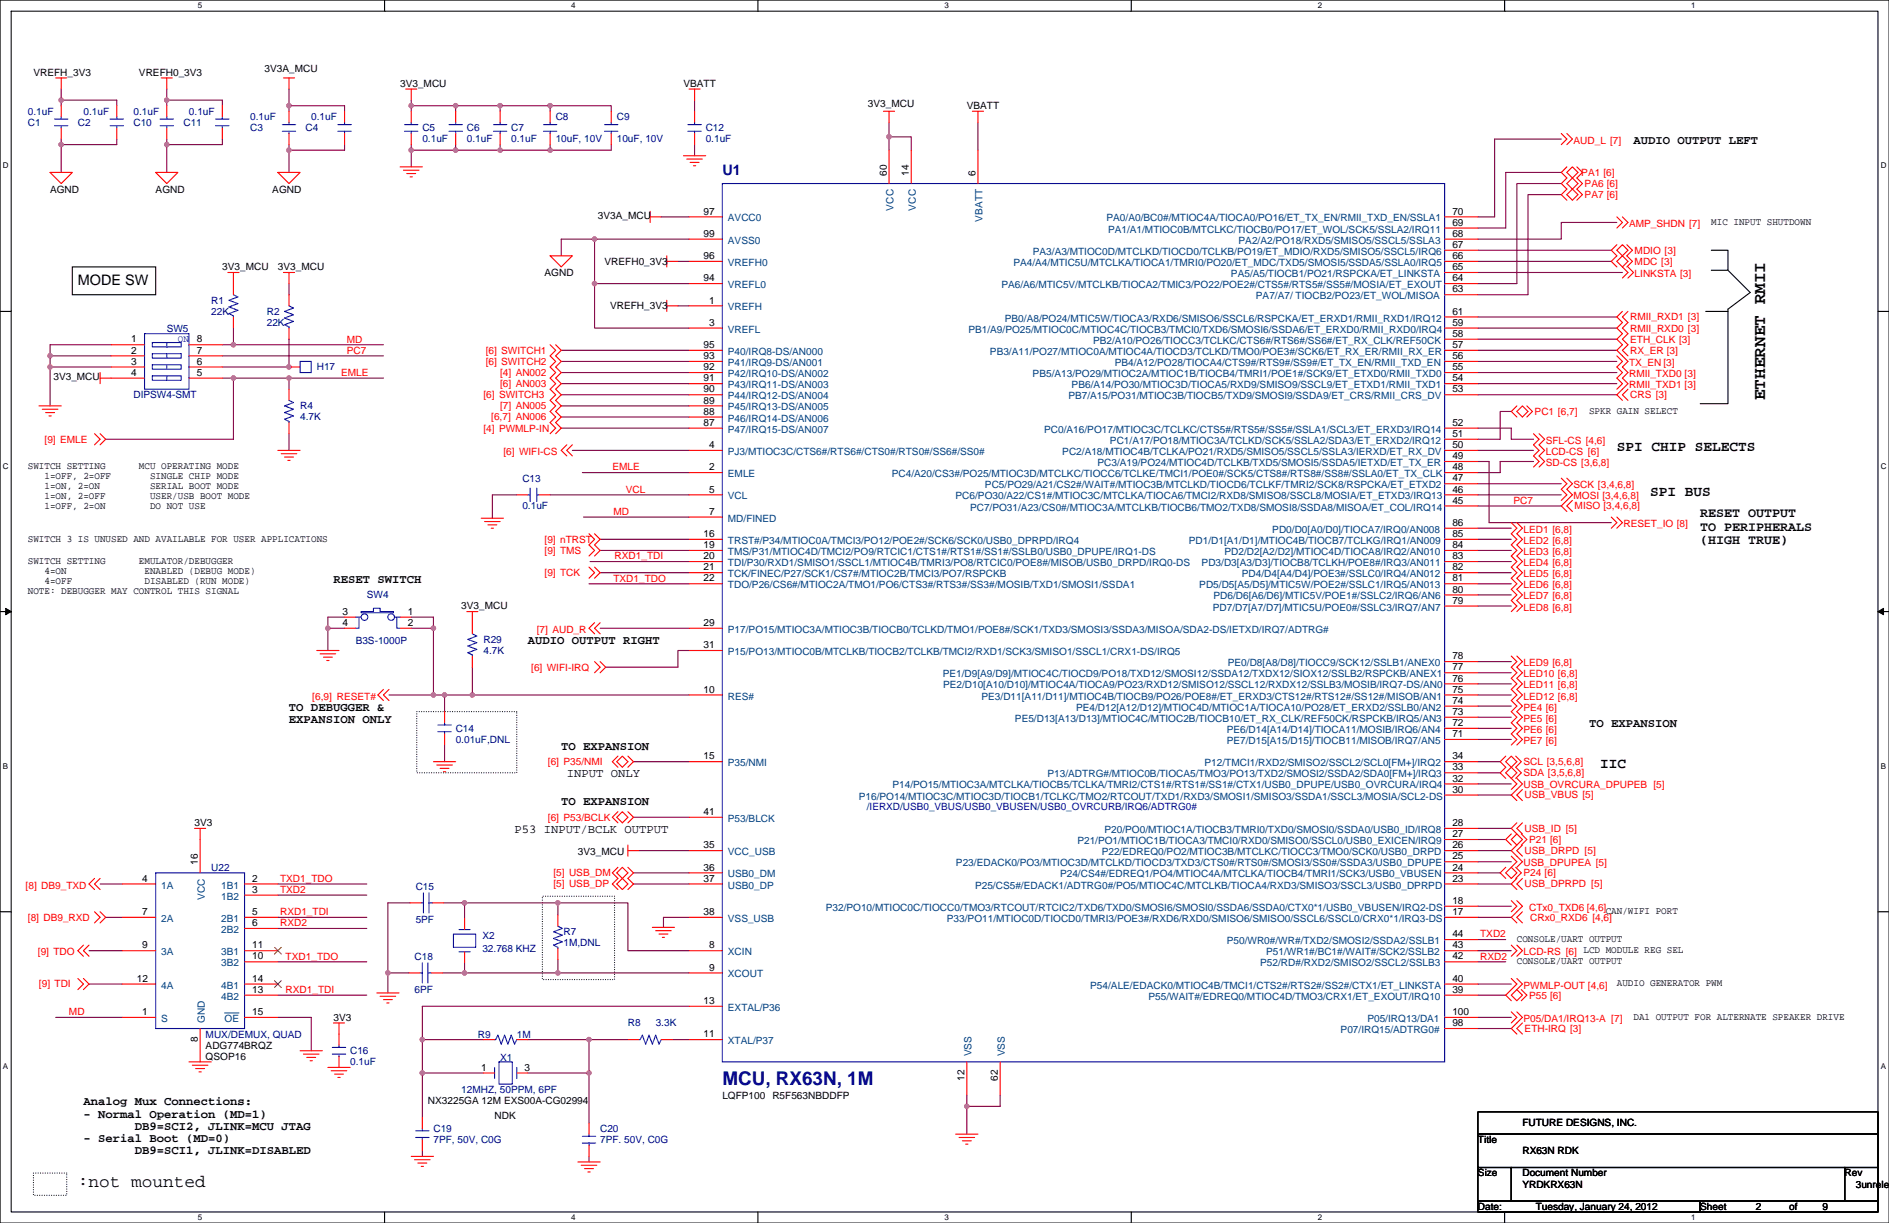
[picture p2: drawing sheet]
<svg xmlns="http://www.w3.org/2000/svg" width="432mm" height="279mm" viewBox="0 0 432 279" stroke-linecap="round" stroke-linejoin="round" font-family="sans-serif">
<defs><g id="words">
<text font-size="4.3" fill="#000080" x="165.1" y="247.9">MCU, RX63N, 1M</text>
<g font-size="4.1">
<text x="403.5" y="91.5" transform="rotate(-90 403.5 91.5)">ETHERNET RMII</text>
<text x="17.8" y="271.3">:not mounted</text>
</g>
<text font-size="3.3" fill="#000080" x="165.1" y="39.9">U1</text>
<g font-size="3.3">
<text x="17.8" y="65.2">MODE SW</text>
<text x="369.6" y="103.1">SPI CHIP SELECTS</text>
<text x="377.2" y="113.3">SPI BUS</text>
<text x="365.8" y="175.5">IIC</text>
</g>
<g font-size="3">
<text x="388.6" y="118.2">RESET OUTPUT</text>
<text x="388.6" y="121.2">TO PERIPHERALS</text>
<text x="388.6" y="124.2">(HIGH TRUE)</text>
</g>
<g font-size="2.8">
<text x="373.4" y="32.8">AUDIO OUTPUT LEFT</text>
<text x="76.2" y="133.2">RESET SWITCH</text>
<text x="120.7" y="147.1">AUDIO OUTPUT RIGHT</text>
<text x="66.1" y="162.4">TO DEBUGGER &amp;</text>
<text x="66.1" y="165.2">EXPANSION ONLY</text>
<text x="363.2" y="166.2">TO EXPANSION</text>
<text x="128.3" y="171.3">TO EXPANSION</text>
<text x="129.6" y="177.5">INPUT ONLY</text>
<text x="128.3" y="184">TO EXPANSION</text>
<text x="117.6" y="190.2">P53 INPUT/BCLK OUTPUT</text>
<text x="19.1" y="252.5">Analog Mux Connections:</text>
<text x="19.1" y="255.3">- Normal Operation (MD=1)</text>
<text x="19.1" y="260.9">- Serial Boot (MD=0)</text>
<text x="30.8" y="258.1">DB9=SCI2, JLINK=MCU JTAG</text>
<text x="30.8" y="263.7">DB9=SCI1, JLINK=DISABLED</text>
</g>
<g font-size="2.3">
<text x="7.6" y="17.3">VREFH_3V3</text>
<text x="31.8" y="17.3">VREFH0_3V3</text>
<text x="60.5" y="16.6">3V3A_MCU</text>
<text x="91.5" y="19.9">3V3_MCU</text>
<text x="156.2" y="19.9">VBATT</text>
<text x="198.4" y="24.4">3V3_MCU</text>
<text x="221" y="24.9">VBATT</text>
<text x="202.7" y="40.2" transform="rotate(-90 202.7 40.2)">60</text>
<text x="207.8" y="40.2" transform="rotate(-90 207.8 40.2)">14</text>
<text x="223" y="40.2" transform="rotate(-90 223 40.2)">6</text>
<text x="11.5" y="44">AGND</text>
<text x="35.6" y="44">AGND</text>
<text x="62.3" y="44">AGND</text>
<text x="136.7" y="50.1">3V3A_MCU</text>
<text x="160.8" y="49">97</text>
<text x="332" y="51.6">69</text>
<text x="332" y="49">70</text>
<text x="391.2" y="51.4">MIC INPUT SHUTDOWN</text>
<text x="160.8" y="59.2">96</text>
<text x="160.8" y="54.1">99</text>
<text x="332" y="56.6">67</text>
<text x="332" y="59.2">66</text>
<text x="332" y="54.1">68</text>
<text x="50.8" y="61.8">3V3_MCU</text>
<text x="63.5" y="61.8">3V3_MCU</text>
<text x="124.5" y="63">AGND</text>
<text x="138.2" y="60.5">VREFH0_3V3</text>
<text x="160.8" y="64.3">94</text>
<text x="332" y="64.3">64</text>
<text x="332" y="61.7">65</text>
<text x="139.5" y="70.7">VREFH_3V3</text>
<text x="162.1" y="69.3">1</text>
<text x="332" y="71.9">61</text>
<text x="332" y="66.8">63</text>
<text x="162.1" y="74.4">3</text>
<text x="332" y="74.4">59</text>
<text x="332" y="77">58</text>
<text x="30" y="78.2">1</text>
<text x="30" y="80.8">2</text>
<text x="30" y="83.3">3</text>
<text x="45" y="78.2">8</text>
<text x="45" y="80.8">7</text>
<text x="45" y="83.3">6</text>
<text x="160.8" y="82">93</text>
<text x="160.8" y="79.5">95</text>
<text x="332" y="79.5">57</text>
<text x="332" y="82">56</text>
<text x="12.2" y="86.9">3V3_MCU</text>
<text x="30" y="85.9">4</text>
<text x="45" y="85.9">5</text>
<text x="160.8" y="89.7">90</text>
<text x="160.8" y="87.1">91</text>
<text x="160.8" y="84.6">92</text>
<text x="332" y="89.7">53</text>
<text x="332" y="84.6">55</text>
<text x="332" y="87.1">54</text>
<text x="160.8" y="94.7">88</text>
<text x="160.8" y="92.2">89</text>
<text x="363.2" y="94.6">SPKR GAIN SELECT</text>
<text x="160.8" y="97.3">87</text>
<text x="332" y="97.3">52</text>
<text x="332" y="99.8">51</text>
<text x="6.4" y="107.3">SWITCH SETTING</text>
<text x="31.8" y="107.3">MCU OPERATING MODE</text>
<text x="162.1" y="107.4">2</text>
<text x="162.1" y="102.4">4</text>
<text x="332" y="107.4">48</text>
<text x="332" y="102.4">50</text>
<text x="332" y="104.9">49</text>
<text x="10.2" y="109.5">1=OFF, 2=OFF</text>
<text x="10.2" y="111.8">1=ON, 2=ON</text>
<text x="34.3" y="109.5">SINGLE CHIP MODE</text>
<text x="34.3" y="111.8">SERIAL BOOT MODE</text>
<text x="162.1" y="112.5">5</text>
<text x="332" y="110">47</text>
<text x="332" y="112.5">46</text>
<text x="10.2" y="114.1">1=ON, 2=OFF</text>
<text x="10.2" y="116.4">1=OFF, 2=ON</text>
<text x="34.3" y="114.1">USER/USB BOOT MODE</text>
<text x="34.3" y="116.4">DO NOT USE</text>
<text x="162.1" y="117.6">7</text>
<text x="332" y="115.1">45</text>
<text x="6.4" y="123.8">SWITCH 3 IS UNUSED AND AVAILABLE FOR USER APPLICATIONS</text>
<text x="160.8" y="122.7">16</text>
<text x="160.8" y="125.2">19</text>
<text x="332" y="125.2">84</text>
<text x="332" y="122.7">85</text>
<text x="332" y="120.1">86</text>
<text x="6.4" y="128.8">SWITCH SETTING</text>
<text x="10.2" y="131.1">4=ON</text>
<text x="31.8" y="128.8">EMULATOR/DEBUGGER</text>
<text x="33" y="131.1">ENABLED (DEBUG MODE)</text>
<text x="160.8" y="127.8">20</text>
<text x="160.8" y="130.3">21</text>
<text x="332" y="127.8">83</text>
<text x="332" y="130.3">82</text>
<text x="6.4" y="135.7">NOTE: DEBUGGER MAY CONTROL THIS SIGNAL</text>
<text x="10.2" y="133.4">4=OFF</text>
<text x="33" y="133.4">DISABLED (RUN MODE)</text>
<text x="160.8" y="132.8">22</text>
<text x="332" y="135.4">80</text>
<text x="332" y="132.8">81</text>
<text x="332" y="137.9">79</text>
<text x="78.3" y="140.5">3</text>
<text x="78.3" y="143">4</text>
<text x="93.2" y="143">2</text>
<text x="93.2" y="140.5">1</text>
<text x="105.4" y="139.2">3V3_MCU</text>
<text x="160.8" y="143">29</text>
<text x="160.8" y="148.1">31</text>
<text x="332" y="155.7">76</text>
<text x="332" y="153.2">77</text>
<text x="332" y="150.6">78</text>
<text x="160.8" y="158.2">10</text>
<text x="332" y="158.2">75</text>
<text x="332" y="160.8">74</text>
<text x="332" y="163.3">73</text>
<text x="332" y="165.9">72</text>
<text x="160.8" y="173.5">15</text>
<text x="332" y="173.5">34</text>
<text x="332" y="168.4">71</text>
<text x="332" y="178.6">32</text>
<text x="332" y="176">33</text>
<text x="332" y="181.1">30</text>
<text x="44.5" y="188.8">3V3</text>
<text x="160.8" y="186.2">41</text>
<text x="332" y="191.3">27</text>
<text x="332" y="188.7">28</text>
<text x="45.2" y="197.6" transform="rotate(-90 45.2 197.6)">16</text>
<text x="132.1" y="195.4">3V3_MCU</text>
<text x="160.8" y="193.8">35</text>
<text x="332" y="196.3">25</text>
<text x="332" y="193.8">26</text>
<text x="32.5" y="201.4">4</text>
<text x="57.7" y="201.4">2</text>
<text x="57.7" y="204">3</text>
<text x="160.8" y="198.9">36</text>
<text x="160.8" y="201.4">37</text>
<text x="332" y="201.4">23</text>
<text x="332" y="198.9">24</text>
<text x="32.5" y="209">7</text>
<text x="57.7" y="209">5</text>
<text x="160.8" y="209">38</text>
<text x="332" y="209">17</text>
<text x="332" y="206.5">18</text>
<text x="367.1" y="208.9">CAN/WIFI PORT</text>
<text x="57.7" y="211.6">6</text>
<text x="332" y="214.1">44</text>
<text x="346.7" y="215.2">CONSOLE/UART OUTPUT</text>
<text x="32.5" y="216.7">9</text>
<text x="57.7" y="216.7">11</text>
<text x="57.7" y="219.2">10</text>
<text x="162.1" y="216.7">8</text>
<text x="162.1" y="221.7">9</text>
<text x="332" y="216.7">43</text>
<text x="332" y="219.2">42</text>
<text x="346.7" y="220.3">CONSOLE/UART OUTPUT</text>
<text x="31.3" y="224.3">12</text>
<text x="57.7" y="224.3">14</text>
<text x="57.7" y="226.8">13</text>
<text x="332" y="226.8">39</text>
<text x="332" y="224.3">40</text>
<text x="369.6" y="225.4">AUDIO GENERATOR PWM</text>
<text x="32.5" y="231.9">1</text>
<text x="57.7" y="231.9">15</text>
<text x="76.2" y="233.2">3V3</text>
<text x="160.8" y="229.4">13</text>
<text x="332" y="231.9">100</text>
<text x="373.4" y="233">DA1 OUTPUT FOR ALTERNATE SPEAKER DRIVE</text>
<text x="45.2" y="238" transform="rotate(-90 45.2 238)">8</text>
<text x="47" y="239.6">ADG774BRQZ</text>
<text x="160.8" y="237">11</text>
<text x="332" y="234.4">98</text>
<text x="47" y="242.1">QSOP16</text>
<text x="110" y="244.6">1</text>
<text x="119.9" y="244.6">3</text>
<text x="165.1" y="251">LQFP100 R5F563NBDDFP</text>
<text x="220.5" y="247" transform="rotate(-90 220.5 247)">12</text>
<text x="228.1" y="247" transform="rotate(-90 228.1 247)">62</text>
<text x="97.8" y="252.3">NX3225GA 12M EXS00A-CG02994</text>
<text x="113.1" y="255.6">NDK</text>
<text x="348" y="257.3">FUTURE DESIGNS, INC.</text>
<text x="337.8" y="261.2">Title</text>
<text x="348" y="263.7">RX63N RDK</text>
<text x="337.8" y="268.8">Size</text>
<text x="348" y="268.8">Document Number</text>
<text x="421.7" y="268.8">Rev</text>
<text x="348" y="271.3">YRDKRX63N</text>
<text x="424.2" y="271.3">3unrele</text>
<text x="337.8" y="276.4">Date:</text>
<text x="351" y="276.4">Tuesday, January 24, 2012</text>
<text x="388.6" y="276.4">Sheet</text>
<text x="401.3" y="276.4">2</text>
<text x="409" y="276.4">of</text>
<text x="416.6" y="276.4">9</text>
</g>
<g font-size="2.3" fill="#000080">
<text x="6.4" y="28.7">C1</text>
<text x="6.4" y="26.2">0.1uF</text>
<text x="17.8" y="28.7">C2</text>
<text x="19.1" y="26.2">0.1uF</text>
<text x="30.5" y="28.7">C10</text>
<text x="30.5" y="26.2">0.1uF</text>
<text x="41.9" y="28.7">C11</text>
<text x="43.2" y="26.2">0.1uF</text>
<text x="57.2" y="27.5">0.1uF</text>
<text x="71.1" y="27.5">0.1uF</text>
<text x="127" y="27.5">C8</text>
<text x="141" y="27.5">C9</text>
<text x="57.2" y="30">C3</text>
<text x="69.9" y="30">C4</text>
<text x="96.5" y="30">C5</text>
<text x="96.5" y="32.6">0.1uF</text>
<text x="106.7" y="30">C6</text>
<text x="106.7" y="32.6">0.1uF</text>
<text x="116.9" y="30">C7</text>
<text x="116.9" y="32.6">0.1uF</text>
<text x="127" y="32.6">10uF, 10V</text>
<text x="141" y="32.6">10uF, 10V</text>
<text x="161.3" y="30">C12</text>
<text x="161.3" y="32.6">0.1uF</text>
<text x="48.3" y="69.4">R1</text>
<text x="48.3" y="71.9">22K</text>
<text x="61" y="71.9">R2</text>
<text x="38.1" y="75.7">SW5</text>
<text x="61" y="74.5">22K</text>
<text x="72.4" y="84.6">H17</text>
<text x="30.5" y="91">DIPSW4-SMT</text>
<text x="68.6" y="93.5">R4</text>
<text x="68.6" y="96.1">4.7K</text>
<text x="119.4" y="110">C13</text>
<text x="119.4" y="116.4">0.1uF</text>
<text x="83.8" y="136.7">SW4</text>
<text x="81.3" y="147.1">B3S-1000P</text>
<text x="110.5" y="146.9">R29</text>
<text x="110.5" y="149.4">4.7K</text>
<text x="104.2" y="167.2">C14</text>
<text x="104.2" y="169.7">0.01uF,DNL</text>
<text x="48.3" y="198.9">U22</text>
<text x="95" y="203.2">C15</text>
<text x="95" y="210.9">5PF</text>
<text x="110.3" y="214.4">X2</text>
<text x="128.8" y="213.7">R7</text>
<text x="94.8" y="219.2">C18</text>
<text x="110.3" y="217.5">32.768 KHZ</text>
<text x="128.8" y="216.2">1M,DNL</text>
<text x="94.8" y="226.9">6PF</text>
<text x="47" y="237">MUX/DEMUX, QUAD</text>
<text x="109.2" y="237">R9</text>
<text x="118.1" y="237">1M</text>
<text x="143.5" y="234.5">R8</text>
<text x="149.9" y="234.5">3.3K</text>
<text x="80" y="240.8">C16</text>
<text x="80" y="243.4">0.1uF</text>
<text x="114.3" y="242.4">X1</text>
<text x="105.4" y="249.7">12MHZ, 50PPM, 6PF</text>
<text x="99.1" y="258.6">C19</text>
<text x="99.1" y="261.2">7PF, 50V, C0G</text>
<text x="137.2" y="258.6">C20</text>
<text x="137.2" y="261.2">7PF. 50V, C0G</text>
</g>
<g font-size="2.3" fill="#f00">
<text x="359.7" y="32.8">AUD_L [7]</text>
<text x="361.5" y="40.2">PA1 [6]</text>
<text x="362.2" y="45.3">PA7 [6]</text>
<text x="362.2" y="42.7">PA6 [6]</text>
<text x="372.4" y="51.9">AMP_SHDN [7]</text>
<text x="373.7" y="58">MDIO [3]</text>
<text x="373.7" y="60.5">MDC [3]</text>
<text x="373.7" y="63.3">LINKSTA [3]</text>
<text x="372.6" y="75.7">RMII_RXD0 [3]</text>
<text x="372.6" y="73.2">RMII_RXD1 [3]</text>
<text x="79.3" y="78.3">MD</text>
<text x="79.3" y="80.8">PC7</text>
<text x="111" y="80.8">[6] SWITCH1</text>
<text x="111" y="83.4">[6] SWITCH2</text>
<text x="372.4" y="83.6">TX_EN [3]</text>
<text x="372.6" y="80.8">RX_ER [3]</text>
<text x="372.6" y="78.3">ETH_CLK [3]</text>
<text x="78" y="85.9">EMLE</text>
<text x="114.3" y="88.4">[6] AN003</text>
<text x="114.3" y="85.9">[4] AN002</text>
<text x="372.4" y="88.7">RMII_TXD1 [3]</text>
<text x="372.4" y="86.1">RMII_TXD0 [3]</text>
<text x="110.5" y="91">[6] SWITCH3</text>
<text x="114.3" y="93.5">[7] AN005</text>
<text x="350.8" y="94.8">PC1 [6,7]</text>
<text x="372.6" y="91">CRS [3]</text>
<text x="10.2" y="101.1">[9] EMLE</text>
<text x="110.5" y="98.6">[4] PWMLP-IN</text>
<text x="112.3" y="96.1">[6,7] AN006</text>
<text x="353.3" y="101.4">SFL-CS [4,6]</text>
<text x="115.1" y="103.9">[6] WIFI-CS</text>
<text x="140" y="107.5">EMLE</text>
<text x="353.3" y="106.5">SD-CS [3,6,8]</text>
<text x="353.3" y="103.9">LCD-CS [6]</text>
<text x="143" y="112.5">VCL</text>
<text x="359.7" y="111.5">SCK [3,4,6,8]</text>
<text x="140.2" y="117.6">MD</text>
<text x="346" y="115.1">PC7</text>
<text x="359.7" y="114.1">MOSI [3,4,6,8]</text>
<text x="359.9" y="116.4">MISO [3,4,6,8]</text>
<text x="124.5" y="124">[9] nTRST</text>
<text x="348.3" y="121.7">LED1 [6,8]</text>
<text x="348.3" y="124.2">LED2 [6,8]</text>
<text x="371.1" y="120.4">RESET_IO [8]</text>
<text x="124.5" y="126.5">[9] TMS</text>
<text x="124.5" y="131.6">[9] TCK</text>
<text x="140.5" y="127.8">RXD1_TDI</text>
<text x="348.3" y="126.8">LED3 [6,8]</text>
<text x="348.3" y="129.3">LED4 [6,8]</text>
<text x="348.3" y="131.9">LED5 [6,8]</text>
<text x="140.2" y="132.9">TXD1_TDO</text>
<text x="348.3" y="134.4">LED6 [6,8]</text>
<text x="348.3" y="136.9">LED7 [6,8]</text>
<text x="348.3" y="139.5">LED8 [6,8]</text>
<text x="122.7" y="144.6">[7] AUD_R</text>
<text x="121.4" y="153.2">[6] WIFI-IRQ</text>
<text x="348.3" y="152.2">LED9 [6,8]</text>
<text x="348.3" y="154.7">LED10 [6,8]</text>
<text x="71.4" y="159.8">[6,9] RESET#</text>
<text x="348.3" y="157.3">LED11 [6,8]</text>
<text x="348.3" y="159.8">LED12 [6,8]</text>
<text x="348.3" y="162.3">PE4 [6]</text>
<text x="348.3" y="164.9">PE5 [6]</text>
<text x="348.3" y="167.4">PE6 [6]</text>
<text x="348.3" y="170">PE7 [6]</text>
<text x="125.2" y="174.8">[6] P35/NMI</text>
<text x="348.3" y="174.8">SCL [3,5,6,8]</text>
<text x="348.3" y="177.3">SDA [3,5,6,8]</text>
<text x="348.3" y="180.1">USB_OVRCURA_DPUPEB [5]</text>
<text x="348.5" y="182.4">USB_VBUS [5]</text>
<text x="125.2" y="187.5">[6] P53/BCLK</text>
<text x="348.5" y="190">USB_ID [5]</text>
<text x="348.3" y="197.9">USB_DPUPEA [5]</text>
<text x="348.5" y="195.1">USB_DRPD [5]</text>
<text x="349.5" y="192.6">P21 [6]</text>
<text x="5.9" y="203">[8] DB9_TXD</text>
<text x="64" y="201.4">TXD1_TDO</text>
<text x="64" y="204">TXD2</text>
<text x="126.5" y="202.7">[5] USB_DP</text>
<text x="126.5" y="200.2">[5] USB_DM</text>
<text x="348.3" y="200.2">P24 [6]</text>
<text x="348.5" y="202.7">USB_DPRPD [5]</text>
<text x="64" y="209.1">RXD1_TDI</text>
<text x="349.5" y="208.1">CTx0_TXD6 [4,6]</text>
<text x="6.4" y="210.4">[8] DB9_RXD</text>
<text x="64" y="211.6">RXD2</text>
<text x="338.3" y="214.1">TXD2</text>
<text x="349.8" y="210.4">CRx0_RXD6 [4,6]</text>
<text x="8.7" y="218.2">[9] TDO</text>
<text x="65.3" y="219.2">TXD1_TDO</text>
<text x="338.3" y="219.2">RXD2</text>
<text x="348.3" y="218.2">LCD-RS [6] LCD MODULE REG SEL</text>
<text x="8.9" y="225.6">[9] TDI</text>
<text x="65.3" y="226.8">RXD1_TDI</text>
<text x="348.3" y="225.8">PWMLP-OUT [4,6]</text>
<text x="15.8" y="231.9">MD</text>
<text x="348.3" y="233.5">P05/DA1/IRQ13-A [7]</text>
<text x="349.5" y="228.1">P55 [6]</text>
<text x="348.5" y="235.8">ETH-IRQ [3]</text>
</g>
<g font-size="2.3" fill="#004080">
<text x="166.4" y="50.6">AVCC0</text>
<text x="204.3" y="48.1" transform="rotate(-90 204.3 48.1)">VCC</text>
<text x="209.4" y="48.1" transform="rotate(-90 209.4 48.1)">VCC</text>
<text x="224.6" y="50.6" transform="rotate(-90 224.6 50.6)">VBATT</text>
<text x="252.9" y="50.6">PA0/A0/BC0#/MTIOC4A/TIOCA0/PO16/ET_TX_EN/RMII_TXD_EN/SSLA1</text>
<text x="253.3" y="53.1">PA1/A1/MTIOC0B/MTCLKC/TIOCB0/PO17/ET_WOL/SCK5/SSLA2/IRQ11</text>
<text x="166.4" y="55.7">AVSS0</text>
<text x="236.1" y="58.2">PA3/A3/MTIOC0D/MTCLKD/TIOCD0/TCLKB/PO19/ET_MDIO/RXD5/SMISO5/SSCL5/IRQ6</text>
<text x="283.1" y="55.7">PA2/A2/PO18/RXD5/SMISO5/SSCL5/SSLA3</text>
<text x="166.4" y="65.8">VREFL0</text>
<text x="166.4" y="60.7">VREFH0</text>
<text x="228.9" y="65.8">PA6/A6/MTIC5V/MTCLKB/TIOCA2/TMIC3/PO22/POE2#/CTS5#/RTS5#/SS5#/MOSIA/ET_EXOUT</text>
<text x="231.6" y="60.7">PA4/A4/MTIC5U/MTCLKA/TIOCA1/TMRI0/PO20/ET_MDC/TXD5/SMOSI5/SSDA5/SSLA0/IRQ5</text>
<text x="281.4" y="63.3">PA5/A5/TIOCB1/PO21/RSPCKA/ET_LINKSTA</text>
<text x="166.4" y="70.9">VREFH</text>
<text x="287.1" y="68.4">PA7/A7/ TIOCB2/PO23/ET_WOL/MISOA</text>
<text x="166.4" y="76">VREFL</text>
<text x="221.4" y="76">PB1/A9/PO25/MTIOC0C/MTIOC4C/TIOCB3/TMCI0/TXD6/SMOSI6/SSDA6/ET_ERXD0/RMII_RXD0/IRQ4</text>
<text x="229.7" y="73.4">PB0/A8/PO24/MTIC5W/TIOCA3/RXD6/SMISO6/SSCL6/RSPCKA/ET_ERXD1/RMII_RXD1/IRQ12</text>
<text x="166.4" y="83.6">P41/IRQ9-DS/AN001</text>
<text x="166.4" y="81.1">P40/IRQ8-DS/AN000</text>
<text x="226.3" y="81.1">PB3/A11/PO27/MTIOC0A/MTIOC4A/TIOCD3/TCLKD/TMO0/POE3#/SCK6/ET_RX_ER/RMII_RX_ER</text>
<text x="249.9" y="78.5">PB2/A10/PO26/TIOCC3/TCLKC/CTS6#/RTS6#/SS6#/ET_RX_CLK/REF50CK</text>
<text x="254.8" y="83.6">PB4/A12/PO28/TIOCA4/CTS9#/RTS9#/SS9#/ET_TX_EN/RMII_TXD_EN</text>
<text x="166.4" y="88.7">P43/IRQ11-DS/AN003</text>
<text x="166.4" y="86.1">P42/IRQ10-DS/AN002</text>
<text x="236.1" y="86.1">PB5/A13/PO29/MTIOC2A/MTIOC1B/TIOCB4/TMRI1/POE1#/SCK9/ET_ETXD0/RMII_TXD0</text>
<text x="245" y="88.7">PB6/A14/PO30/MTIOC3D/TIOCA5/RXD9/SMISO9/SSCL9/ET_ETXD1/RMII_TXD1</text>
<text x="166.4" y="93.8">P45/IRQ13-DS/AN005</text>
<text x="166.4" y="91.2">P44/IRQ12-DS/AN004</text>
<text x="244.2" y="91.2">PB7/A15/PO31/MTIOC3B/TIOCB5/TXD9/SMOSI9/SSDA9/ET_CRS/RMII_CRS_DV</text>
<text x="166.4" y="98.8">P47/IRQ15-DS/AN007</text>
<text x="166.4" y="96.3">P46/IRQ14-DS/AN006</text>
<text x="238.7" y="98.8">PC0/A16/PO17/MTIOC3C/TCLKC/CTS5#/RTS5#/SS5#/SSLA1/SCL3/ET_ERXD3/IRQ14</text>
<text x="253.7" y="101.4">PC1/A17/PO18/MTIOC3A/TCLKD/SCK5/SSLA2/SDA3/ET_ERXD2/IRQ12</text>
<text x="166.4" y="103.9">PJ3/MTIOC3C/CTS6#/RTS6#/CTS0#/RTS0#/SS6#/SS0#</text>
<text x="242.8" y="103.9">PC2/A18/MTIOC4B/TCLKA/PO21/RXD5/SMISO5/SSCL5/SSLA3/IERXD/ET_RX_DV</text>
<text x="250.9" y="106.5">PC3/A19/PO24/MTIOC4D/TCLKB/TXD5/SMOSI5/SSDA5/IETXD/ET_TX_ER</text>
<text x="166.4" y="109">EMLE</text>
<text x="203.9" y="109">PC4/A20/CS3#/PO25/MTIOC3D/MTCLKC/TIOCC6/TCLKE/TMCI1/POE0#/SCK5/CTS8#/RTS8#/SS8#/SSLA0/ET_TX_CLK</text>
<text x="225.1" y="111.5">PC5/PO29/A21/CS2#/WAIT#/MTIOC3B/MTCLKD/TIOCD6/TCLKF/TMRI2/SCK8/RSPCKA/ET_ETXD2</text>
<text x="166.4" y="114.1">VCL</text>
<text x="166.4" y="119.2">MD/FINED</text>
<text x="218.4" y="114.1">PC6/PO30/A22/CS1#/MTIOC3C/MTCLKA/TIOCA6/TMCI2/RXD8/SMISO8/SSCL8/MOSIA/ET_ETXD3/IRQ13</text>
<text x="221.7" y="116.6">PC7/PO31/A23/CS0#/MTIOC3A/MTCLKB/TIOCB6/TMO2/TXD8/SMOSI8/SSDA8/MISOA/ET_COL/IRQ14</text>
<text x="166.4" y="124.2">TRST#/P34/MTIOC0A/TMCI3/PO12/POE2#/SCK6/SCK0/USB0_DPRPD/IRQ4</text>
<text x="271.8" y="124.2">PD1/D1[A1/D1]/MTIOC4B/TIOCB7/TCLKG/IRQ1/AN009</text>
<text x="290.8" y="121.7">PD0/D0[A0/D0]/TIOCA7/IRQ0/AN008</text>
<text x="166.4" y="126.8">TMS/P31/MTIOC4D/TMCI2/PO9/RTCIC1/CTS1#/RTS1#/SS1#/SSLB0/USB0_DPUPE/IRQ1-DS</text>
<text x="166.4" y="129.3">TDI/P30/RXD1/SMISO1/SSCL1/MTIOC4B/TMRI3/PO8/RTCIC0/POE8#/MISOB/USB0_DRPD/IRQ0-DS</text>
<text x="166.4" y="131.9">TCK/FINEC/P27/SCK1/CS7#/MTIOC2B/TMCI3/PO7/RSPCKB</text>
<text x="274.7" y="129.3">PD3/D3[A3/D3]/TIOCB8/TCLKH/POE8#/IRQ3/AN011</text>
<text x="279.9" y="126.8">PD2/D2[A2/D2]/MTIOC4D/TIOCA8/IRQ2/AN010</text>
<text x="283.9" y="131.9">PD4/D4[A4/D4]/POE3#/SSLC0/IRQ4/AN012</text>
<text x="166.4" y="134.4">TDO/P26/CS6#/MTIOC2A/TMO1/PO6/CTS3#/RTS3#/SS3#/MOSIB/TXD1/SMOSI1/SSDA1</text>
<text x="274.2" y="134.4">PD5/D5[A5/D5]/MTIC5W/POE2#/SSLC1/IRQ5/AN013</text>
<text x="277.4" y="136.9">PD6/D6[A6/D6]/MTIC5V/POE1#/SSLC2/IRQ6/AN6</text>
<text x="277.3" y="139.5">PD7/D7[A7/D7]/MTIC5U/POE0#/SSLC3/IRQ7/AN7</text>
<text x="166.4" y="144.6">P17/PO15/MTIOC3A/MTIOC3B/TIOCB0/TCLKD/TMO1/POE8#/SCK1/TXD3/SMOSI3/SSDA3/MISOA/SDA2-DS/IETXD/IRQ7/ADTRG#</text>
<text x="166.4" y="149.6">P15/PO13/MTIOC0B/MTCLKB/TIOCB2/TCLKB/TMCI2/RXD1/SCK3/SMISO1/SSCL1/CRX1-DS/IRQ5</text>
<text x="215.5" y="154.7">PE1/D9[A9/D9]/MTIOC4C/TIOCD9/PO18/TXD12/SMOSI12/SSDA12/TXDX12/SIOX12/SSLB2/RSPCKB/ANEX1</text>
<text x="280.7" y="152.2">PE0/D8[A8/D8]/TIOCC9/SCK12/SSLB1/ANEX0</text>
<text x="166.4" y="159.8">RES#</text>
<text x="215.6" y="157.3">PE2/D10[A10/D10]/MTIOC4A/TIOCA9/PO23/RXD12/SMISO12/SSCL12/RXDX12/SSLB3/MOSIB/IRQ7-DS/AN0</text>
<text x="224.4" y="159.8">PE3/D11[A11/D11]/MTIOC4B/TIOCB9/PO26/POE8#/ET_ERXD3/CTS12#/RTS12#/SS12#/MISOB/AN1</text>
<text x="232" y="164.9">PE5/D13[A13/D13]/MTIOC4C/MTIOC2B/TIOCB10/ET_RX_CLK/REF50CK/RSPCKB/IRQ5/AN3</text>
<text x="246" y="162.3">PE4/D12[A12/D12]/MTIOC4D/MTIOC1A/TIOCA10/PO28/ET_ERXD2/SSLB0/AN2</text>
<text x="280.4" y="167.4">PE6/D14[A14/D14]/TIOCA11/MOSIB/IRQ6/AN4</text>
<text x="280.4" y="170">PE7/D15[A15/D15]/TIOCB11/MISOB/IRQ7/AN5</text>
<text x="166.4" y="175">P35/NMI</text>
<text x="239.5" y="177.6">P13/ADTRG#/MTIOC0B/TIOCA5/TMO3/PO13/TXD2/SMOSI2/SSDA2/SDA0[FM+]/IRQ3</text>
<text x="275.3" y="175">P12/TMCI1/RXD2/SMISO2/SSCL2/SCL0[FM+]/IRQ2</text>
<text x="196.3" y="182.7">P16/PO14/MTIOC3C/MTIOC3D/TIOCB1/TCLKC/TMO2/RTCOUT/TXD1/RXD3/SMOSI1/SMISO3/SSDA1/SSCL3/MOSIA/SCL2-DS</text>
<text x="204" y="180.1">P14/PO15/MTIOC3A/MTCLKA/TIOCB5/TCLKA/TMRI2/CTS1#/RTS1#/SS1#/CTX1/USB0_DPUPE/USB0_OVRCURA/IRQ4</text>
<text x="166.4" y="187.7">P53/BLCK</text>
<text x="252.5" y="190.3">P20/PO0/MTIOC1A/TIOCB3/TMRI0/TXD0/SMOSI0/SSDA0/USB0_ID/IRQ8</text>
<text x="166.4" y="195.4">VCC_USB</text>
<text x="218.5" y="197.9">P23/EDACK0/PO3/MTIOC3D/MTCLKD/TIOCD3/TXD3/CTS0#/RTS0#/SMOSI3/SS0#/SSDA3/USB0_DPUPE</text>
<text x="246.3" y="192.8">P21/PO1/MTIOC1B/TIOCA3/TMCI0/RXD0/SMISO0/SSCL0/USB0_EXICEN/IRQ9</text>
<text x="251.8" y="195.4">P22/EDREQ0/PO2/MTIOC3B/MTCLKC/TIOCC3/TMO0/SCK0/USB0_DRPD</text>
<text x="36.9" y="203">1A</text>
<text x="50.6" y="203">1B1</text>
<text x="166.4" y="200.4">USB0_DM</text>
<text x="166.4" y="203">USB0_DP</text>
<text x="222.9" y="203">P25/CS5#/EDACK1/ADTRG0#/PO5/MTIOC4C/MTCLKB/TIOCA4/RXD3/SMISO3/SSCL3/USB0_DPRPD</text>
<text x="242.3" y="200.4">P24/CS4#/EDREQ1/PO4/MTIOC4A/MTCLKA/TIOCB4/TMRI1/SCK3/USB0_VBUSEN</text>
<text x="46.8" y="205.6" transform="rotate(-90 46.8 205.6)">VCC</text>
<text x="50.6" y="205.5">1B2</text>
<text x="188.8" y="208.1">P32/PO10/MTIOC0C/TIOCC0/TMO3/RTCOUT/RTCIC2/TXD6/TXD0/SMOSI6/SMOSI0/SSDA6/SSDA0/CTX0*1/USB0_VBUSEN/IRQ2-DS</text>
<text x="36.9" y="210.6">2A</text>
<text x="50.6" y="210.6">2B1</text>
<text x="50.6" y="213.1">2B2</text>
<text x="166.4" y="210.6">VSS_USB</text>
<text x="216.5" y="210.6">P33/PO11/MTIOC0D/TIOCD0/TMRI3/POE3#/RXD6/RXD0/SMISO6/SMISO0/SSCL6/SSCL0/CRX0*1/IRQ3-DS</text>
<text x="280.4" y="215.7">P50/WR0#/WR#/TXD2/SMOSI2/SSDA2/SSLB1</text>
<text x="36.9" y="218.2">3A</text>
<text x="50.6" y="218.2">3B1</text>
<text x="50.6" y="220.8">3B2</text>
<text x="166.4" y="218.2">XCIN</text>
<text x="288.1" y="220.8">P52/RD#/RXD2/SMISO2/SSCL2/SSLB3</text>
<text x="289.4" y="218.2">P51/WR1#/BC1#/WAIT#/SCK2/SSLB2</text>
<text x="36.9" y="225.8">4A</text>
<text x="50.6" y="225.8">4B1</text>
<text x="166.4" y="223.3">XCOUT</text>
<text x="249.2" y="225.8">P54/ALE/EDACK0/MTIOC4B/TMCI1/CTS2#/RTS2#/SS2#/CTX1/ET_LINKSTA</text>
<text x="36.9" y="233.5">S</text>
<text x="46.8" y="233.7" transform="rotate(-90 46.8 233.7)">GND</text>
<text x="50.6" y="228.4">4B2</text>
<text x="51.3" y="233.5">OE</text>
<text x="166.4" y="230.9">EXTAL/P36</text>
<text x="262.5" y="228.4">P55/WAIT#/EDREQ0/MTIOC4D/TMO3/CRX1/ET_EXOUT/IRQ10</text>
<text x="312.6" y="233.5">P05/IRQ13/DA1</text>
<text x="166.4" y="238.5">XTAL/P37</text>
<text x="306.5" y="236">P07/IRQ15/ADTRG0#</text>
<text x="222.1" y="241.3" transform="rotate(-90 222.1 241.3)">VSS</text>
<text x="229.7" y="241.3" transform="rotate(-90 229.7 241.3)">VSS</text>
</g>
<text font-size="2.3" fill="#00f" x="40.7" y="78">ON</text>
<text font-size="2.3" fill="#0000a0" x="198.1" y="185">/IERXD/USB0_VBUS/USB0_VBUSEN/USB0_OVRCURB/IRQ6/ADTRG0#</text>
<g font-size="1.8">
<text x="45.2" y="1.9">5</text>
<text x="130.6" y="1.9">4</text>
<text x="215.9" y="1.9">3</text>
<text x="301.3" y="1.9">2</text>
<text x="386.6" y="1.9">1</text>
<text x=".7" y="38.5">D</text>
<text x="429.9" y="38.5">D</text>
<text x=".7" y="107.1">C</text>
<text x="429.9" y="107.1">C</text>
<text x=".7" y="175.6">B</text>
<text x="429.9" y="175.6">B</text>
<text x=".7" y="244.2">A</text>
<text x="429.9" y="244.2">A</text>
<text x="45.2" y="278.8">5</text>
<text x="130.6" y="278.8">4</text>
<text x="215.9" y="278.8">3</text>
<text x="301.3" y="278.8">2</text>
<text x="386.6" y="278.8">1</text>
</g>
</g></defs>
<path d="M0 0h431.8v279.4h-431.8zM2.6 2.6h426.7v274.3h-426.7z" fill="none" stroke="#000" stroke-width=".25"/>
<g fill="#fff">
<path d="M45.2 .3h1v2h-1z"/>
<path d="M45.2 277.1h1v2.1h-1z"/>
</g>
<path d="M87.9 0v2.6M87.9 276.9v2.5" fill="none" stroke="#000" stroke-width=".25"/>
<g fill="#fff">
<path d="M130.6 .3h1v2h-1z"/>
<path d="M130.6 277.1h1v2.1h-1z"/>
</g>
<path d="M173.2 0v2.6M173.2 276.9v2.5" fill="none" stroke="#000" stroke-width=".25"/>
<g fill="#fff">
<path d="M215.9 .3h1v2h-1z"/>
<path d="M215.9 277.1h1v2.1h-1z"/>
</g>
<path d="M258.6 0v2.6M258.6 276.9v2.5" fill="none" stroke="#000" stroke-width=".25"/>
<g fill="#fff">
<path d="M301.3 .3h1v2h-1z"/>
<path d="M301.3 277.1h1v2.1h-1z"/>
</g>
<path d="M343.9 0v2.6M343.9 276.9v2.5" fill="none" stroke="#000" stroke-width=".25"/>
<g fill="#fff">
<path d="M386.6 .3h1v2h-1z"/>
<path d="M386.6 277.1h1v2.1h-1z"/>
<path d="M.7 36.9h1.2v2h-1.2z"/>
<path d="M429.9 36.9h1.3v2h-1.3z"/>
<path d="M.7 105.4h1.2v2.1h-1.2z"/>
<path d="M429.9 105.4h1.3v2.1h-1.3z"/>
</g>
<path d="M0 71.1h2.6M429.3 71.1h2.5" fill="none" stroke="#000" stroke-width=".25"/>
<g fill="#fff">
<path d="M.7 174h1.2v2h-1.2z"/>
<path d="M429.9 174h1.2v2h-1.2z"/>
</g>
<path d="M0 139.7h2.6M429.3 139.7h2.5" fill="none" stroke="#000" stroke-width=".25"/>
<path d="M1.3 139l1.3 .7-1.3 .7zM429.3 139.7l1.3-.7v1.4z" fill="#000" stroke="#000" stroke-width=".23"/>
<g fill="#fff">
<path d="M.7 242.6h1.2v2h-1.2z"/>
<path d="M429.9 242.6h1.2v2h-1.2z"/>
</g>
<g fill="none" stroke="#000" stroke-width=".25">
<path d="M391.2 57.2h3.8v4.5h-3.8M16.5 61h19.1v6.3h-19.1zM389.9 71.1h5.1M395 61.7l5.1 5.1-5.1 3.8v21.6h-6.4M0 208.3h2.6M429.3 208.3h2.5M337.8 254h91.5v5.1h-91.5zM337.8 259.1h91.5v7.6h-91.5zM337.8 266.7h7.7v7.6h-7.7zM337.8 274.3h50.8v2.6h-50.8zM345.5 266.7h76.2v7.6h-76.2zM388.6 274.3h40.7v2.6h-40.7z"/>
<path d="M421.7 266.7h7.6v7.6h-7.6z"/>
</g>
<path d="M95.3 162.6h22.8v14h-22.8zM124 204.7h16.5v19.1h-16.5zM7.6 268h7.7v5.1h-7.7z" fill="none" stroke="#000" stroke-width=".25" stroke-dasharray="0 .5"/>
<g fill="none" stroke="#800040" stroke-width=".25">
<path d="M14 33v6.4M14 22.9v1.3M14 20.3v2.6M14 31.8v1.2M14 22.9h12.7v1.3M26.7 31.8v1.2h-12.7M38.1 33v6.4M38.1 22.9v1.3M38.1 20.3v2.6h12.7v1.3M38.1 31.8v1.2M50.8 31.8v1.2h-12.7M66.1 24.2v1.2"/>
<path d="M66.1 24.2h12.7v1.2M66.1 33v1.3M66.1 34.3v5.1M66.1 20.3v3.9M78.8 33v1.3h-12.7M94 24.2v1.2M94 34.3v3.8M94 33v1.3M94 22.9v1.3M94 34.3h10.2M94 24.2h10.2M104.2 24.2h10.1v1.2"/>
<path d="M104.2 34.3h10.1M104.2 24.2v1.2M104.2 33v1.3M114.3 33v1.3M114.3 24.2h11.5M114.3 34.3h11.5M125.8 33v1.3M125.8 24.2v1.2M125.8 24.2h13.9v1.2M139.7 33v1.3h-13.9M158.8 33v2.6M158.8 22.9v2.5"/>
<path d="M203.2 31.3v3M203.2 28v3.3h5.1v3M223.5 28v6.3M356.9 31.8h-15.2v17.8h-3.9M356.9 39.4h-12.7v12.7h-6.4M135.9 54.6v10.2M135.9 54.6h21.6M135.9 54.6h-7.6v3.8M151.2 49.6h6.3M155 59.7h2.5M337.8 59.7h30.5M337.8 57.2h30.5"/>
<path d="M356.9 41.9h-10.2v22.9h-8.9M356.9 44.5h-7.6v22.8h-11.5M369.6 50.8h-12.7v3.8h-19.1M25.4 78.8h-13.9v2.5M50.8 78.8h2.6M53.4 78.8h34.3M53.4 75v3.8M66.1 64.8v2.5M66.1 77.5v6.3h-15.3M135.9 64.8h21.6M135.9 64.8v10.2h21.6M155 69.9h2.5"/>
<path d="M337.8 62.3h33.1M337.8 75h31.8M337.8 72.4h31.8M337.8 77.5h31.8M11.5 83.8h13.9M11.5 81.3h13.9M11.5 81.3v2.5M11.5 83.8v8.9M50.8 81.3h36.9M50.8 86.4h2.6v14h-29.2M53.4 86.4h12.7M66.1 86.4v2.5"/>
<path d="M66.1 99.1v3.8M66.1 86.4h21.6M128.3 90.2h29.2M128.3 97.8h29.2M128.3 87.7h29.2M128.3 80h29.2M128.3 85.1h29.2M128.3 82.6h29.2M128.3 92.7h29.2M128.3 95.3h29.2M337.8 97.8h7.7v2.6h5M337.8 82.6h31.8"/>
<path d="M337.8 87.7h31.8M337.8 85.1h31.8M337.8 80h31.8M337.8 90.2h31.8M345.5 94h-2.6v6.4h-5.1M118.1 113.1h-5.6v5.3M125.8 113.1h31.7M130.8 102.9h26.7M133.1 108h24.4M133.4 118.1h24.1M337.8 113.1h19.1M337.8 110.5h19.1"/>
<path d="M337.8 102.9h12.7M337.8 105.4h2.6v14h27.9M337.8 115.6h19.1M350.5 105.4h-7.6v2.6h-5.1M134.6 133.4h22.9M134.9 128.3h22.6M137.2 123.2h20.3M137.2 125.8h20.3M137.2 130.8h20.3M337.8 120.7h7.7M337.8 123.2h7.7M337.8 125.8h7.7"/>
<path d="M337.8 128.3h7.7M337.8 130.8h7.7M337.8 133.4h7.7M337.8 135.9h7.7M337.8 138.5h7.7M75 143.5v5.1M75 143.5h3.8M78.8 141h-3.8v2.5M88.9 158.8h10.2M94 141h5.1v2.5M94 143.5h5.1M99.1 143.5v15.3"/>
<path d="M99.1 158.8h2.5M101.6 158.8h6.4M101.6 158.8v3.8M108 158.8h49.5M108 152.4v6.4M137.2 143.5h20.3M157.5 148.6h-2.5v3.8h-16.5M337.8 151.2h7.7M337.8 153.7h7.7M337.8 156.2h7.7M337.8 158.8h7.7M101.6 170.2v3.8"/>
<path d="M144.8 174h12.7M337.8 176.6h5.1M337.8 174h5.1M337.8 179.1h7.7M337.8 161.3h7.7M337.8 163.9h7.7M337.8 166.4h7.7M337.8 168.9h7.7M144.8 199.4h12.7M144.8 186.7h12.7M146.1 194.3h11.4M337.8 199.4h5.1"/>
<path d="M337.8 189.3h7.7M337.8 194.3h7.7M337.8 196.9h7.7M337.8 181.6h7.7M337.8 191.8h6.4M20.3 217.2h7.7M22.9 202h5.1M24.2 209.6h3.8M63.5 202h20.3M63.5 209.6h20.3M63.5 204.5h20.3M63.5 212.1h20.3"/>
<path d="M63.5 219.7h20.3M93.7 206.3h-5v16M101.4 206.3h4.8v3.5M106.2 220v2.3M106.2 206.3h21.3v2.8M127.5 206.3h16v10.9h14M127.5 219.2v3.1M144.8 202h12.7M157.5 209.6h-5.8v2.3M337.8 217.2h7.7M337.8 219.7h6.4M337.8 207h7.7"/>
<path d="M337.8 209.6h7.7M337.8 202h7.7M337.8 214.7h6.4M12.7 232.4h15.3M20.3 224.8h7.7M63.5 232.4h7.6v7.7M63.5 227.4h20.3M88.7 222.3h4.8M88.7 222.3v4.5M96.5 237.5v7.6M96.5 237.5h14M101.1 222.3h5.1"/>
<path d="M106.2 222.3h21.3M120.7 237.5h13.9M127.5 222.3h30M134.6 237.5h8.9M134.6 237.5v7.6M153.7 237.5h3.8M157.5 229.9h-61v7.6M337.8 224.8h7.7M337.8 227.4h6.4M337.8 235h7.7M337.8 232.4h7.7M96.5 245.1v10.2"/>
<path d="M96.5 245.1h14M120.7 245.1h13.9M134.6 245.1v11.5M221 252.8v6.3M221 250.2v2.6M228.6 250.2v2.6h-7.6M96.5 262.9v1.3M134.6 264.2v1.3"/>
</g>
<g fill="#f0f" stroke="#f0f" stroke-width=".25">
<circle cx="96.5" cy="237.5" r=".5"/>
<circle cx="134.6" cy="245.1" r=".5"/>
<circle cx="96.5" cy="245.1" r=".5"/>
<circle cx="94" cy="34.3" r=".5"/>
<circle cx="94" cy="24.1" r=".5"/>
<circle cx="114.3" cy="24.1" r=".5"/>
<circle cx="104.1" cy="24.1" r=".5"/>
<circle cx="114.3" cy="34.3" r=".5"/>
<circle cx="104.1" cy="34.3" r=".5"/>
<circle cx="125.7" cy="24.1" r=".5"/>
<circle cx="125.7" cy="34.3" r=".5"/>
<circle cx="108" cy="158.8" r=".5"/>
<circle cx="14" cy="33" r=".5"/>
<circle cx="14" cy="22.9" r=".5"/>
<circle cx="66" cy="24.1" r=".5"/>
<circle cx="66" cy="34.3" r=".5"/>
<circle cx="134.6" cy="237.5" r=".5"/>
<circle cx="127.5" cy="206.3" r=".5"/>
<circle cx="106.2" cy="206.3" r=".5"/>
<circle cx="88.7" cy="222.3" r=".5"/>
<circle cx="11.4" cy="81.3" r=".5"/>
<circle cx="53.3" cy="78.7" r=".5"/>
<circle cx="74.9" cy="143.5" r=".5"/>
<circle cx="99.1" cy="143.5" r=".5"/>
<circle cx="101.6" cy="158.8" r=".5"/>
<circle cx="221" cy="252.7" r=".5"/>
<circle cx="203.2" cy="31.2" r=".5"/>
<circle cx="135.9" cy="54.6" r=".5"/>
<circle cx="127.5" cy="222.3" r=".5"/>
<circle cx="106.2" cy="222.3" r=".5"/>
<circle cx="135.9" cy="64.8" r=".5"/>
<circle cx="38.1" cy="33" r=".5"/>
<circle cx="38.1" cy="22.9" r=".5"/>
<circle cx="99.1" cy="158.8" r=".5"/>
<circle cx="11.4" cy="83.8" r=".5"/>
<circle cx="66" cy="83.8" r=".5"/>
<circle cx="66" cy="86.4" r=".5"/>
<circle cx="53.3" cy="86.4" r=".5"/>
</g>
<g fill="none" stroke="#f00" stroke-width=".25">
<path d="M12.7 17.8h2.6M14 17.8v2.5M36.9 17.8h2.5M38.1 17.8v2.5M64.8 17.8h2.5M66.1 17.8v2.5M11.5 39.4h5l-2.5 2.5zM14 24.2v2.5M14 29.2v2.6M26.7 24.2v2.5M26.7 29.2v2.6M35.6 39.4h5.1l-2.6 2.5z"/>
<path d="M38.1 24.2v2.5M38.1 29.2v2.6M50.8 24.2v2.5M50.8 29.2v2.6M63.5 39.4h5.1l-2.5 2.5zM66.1 25.4v2.6M66.1 30.5v2.5M78.8 25.4v2.6M78.8 30.5v2.5M91.5 38.1h5M92.2 38.9h3.6M92.7 20.3h2.6"/>
<path d="M93 39.6h2M94 20.3v2.6M94 25.4v2.6M94 30.5v2.5M104.2 25.4v2.6M104.2 30.5v2.5M114.3 25.4v2.6M114.3 30.5v2.5M125.8 25.4v2.6M125.8 30.5v2.5M139.7 25.4v2.6M139.7 30.5v2.5"/>
<path d="M156.2 35.6h5.1M157 36.3h3.5M157.5 20.3h2.5M157.8 37.1h2M158.5 37.9h.5M158.8 20.3v2.6M158.8 25.4v2.6M158.8 30.5v2.5M202 25.4h2.5M203.2 25.4v2.6M203.2 34.3v7.6M208.3 34.3v7.6"/>
<path d="M222.3 25.4h2.5M223.5 25.4v2.6M223.5 34.3v7.6M356.9 30.5l1.3 1.3-1.3 1.2M358.2 38.1l-1.3 1.3 1.3 1.3-1.3 1.2 1.3 1.3-1.3 1.3 1.3 1.2M358.2 30.5l1.2 1.3-1.2 1.2M359.4 38.1l1.3 1.3-1.3 1.3-1.2-1.3zM360.4 38.1l1.3 1.3-1.3 1.3 1.3 1.2-1.3 1.3 1.3 1.3-1.3 1.2M93.7 40.4h.6M125.8 58.4h5l-2.5 2.6zM148.6 49.6h2.6M148.6 48.3v2.5"/>
<path d="M152.4 59.7h2.6M152.4 58.4v2.6M157.5 59.7h7.6M157.5 49.6h7.6M157.5 54.6h7.6M330.2 59.7h7.6M330.2 57.2h7.6M330.2 54.6h7.6M330.2 52.1h7.6M330.2 49.6h7.6M359.4 43.2l1.3 1.3-1.3 1.2-1.2-1.2zM359.4 40.7l1.3 1.2-1.3 1.3-1.2-1.3z"/>
<path d="M369.6 49.6l1.3 1.2-1.3 1.3M369.6 59.7l1.3-1.3 1.2 1.3-1.2 1.3zM369.6 55.9l-1.3 1.3 1.3 1.2-1.3 1.3 1.3 1.3M370.9 49.6l1.2 1.2-1.2 1.3M370.9 55.9l1.2 1.3-1.2 1.2-1.3-1.2zM371.9 55.9l1.2 1.3-1.2 1.2 1.2 1.3-1.2 1.3M25.4 78.8h7.6M43.2 78.8h7.6M52.1 62.3h2.5M53.4 62.3v5M53.4 72.4v2.6M64.8 62.3h2.5"/>
<path d="M66.1 62.3v2.5M66.1 75v2.5M66.1 67.3v2.6M125.8 78.8l1.2 1.2-1.2 1.3 1.2 1.3-1.2 1.2 1.2 1.3-1.2 1.3 1.2 1.3-1.2 1.2 1.2 1.3-1.2 1.3 1.2 1.2-1.2 1.3 1.2 1.3-1.2 1.2 1.2 1.3-1.2 1.3M127 78.8l1.3 1.2-1.3 1.3 1.3 1.3-1.3 1.2 1.3 1.3-1.3 1.3 1.3 1.3-1.3 1.2 1.3 1.3-1.3 1.3 1.3 1.2-1.3 1.3 1.3 1.3-1.3 1.2 1.3 1.3-1.3 1.3M152.4 69.9h2.6M152.4 68.6v2.5M157.5 69.9h7.6M157.5 75h7.6M157.5 64.8h7.6M330.2 77.5h7.6M330.2 75h7.6"/>
<path d="M330.2 72.4h7.6M330.2 67.3h7.6M330.2 64.8h7.6M330.2 62.3h7.6M370.9 61l1.2 1.3-1.2 1.2M370.9 71.1l-1.3 1.3 1.3 1.3-1.3 1.3 1.3 1.2-1.3 1.3 1.3 1.3-1.3 1.2 2.5 2.6-1.2 1.2 1.2 1.3-1.2 1.3 1.2 1.3-2.5 2.5 1.3 1.3M372.1 61l1.3 1.3-1.3 1.2M372.1 71.1l-1.2 1.3 1.2 1.3-1.2 1.3 1.2 1.2-1.2 1.3 1.2 1.3-1.2 1.2 1.2 1.3M8.9 92.7h5.1M9.7 93.5h3.5M10.4 94.3h2.1M11.2 95h.5"/>
<path d="M21.6 99.1l1.3 1.3-1.3 1.2M22.9 99.1l1.3 1.3-1.3 1.2M22.9 86.4h10.1M22.9 85.1v2.6M25.4 81.3h7.6M25.4 83.8h7.6M43.2 81.3h7.6M43.2 83.8h7.6M43.2 86.4h7.6M66.1 96.5v2.6M66.1 88.9v2.6M66.1 83.8h2.5"/>
<path d="M157.5 97.8h7.6M157.5 95.3h7.6M157.5 92.7h7.6M157.5 90.2h7.6M157.5 87.7h7.6M157.5 85.1h7.6M157.5 82.6h7.6M157.5 80h7.6M330.2 97.8h7.6M330.2 90.2h7.6M330.2 87.7h7.6M330.2 85.1h7.6"/>
<path d="M330.2 82.6h7.6M330.2 80h7.6M346.7 92.7l-1.2 1.3 1.2 1.3M348 92.7l1.3 1.3-1.3 1.3-1.3-1.3zM349 92.7l1.3 1.3-1.3 1.3M350.5 99.1l1.3 1.3-1.3 1.2 1.3 1.3-1.3 1.3 1.3 1.2-1.3 1.3M351.8 99.1l1.3 1.3-1.3 1.2 1.3 1.3-1.3 1.3 1.3 1.2-1.3 1.3M369.6 81.3l1.3 1.3-1.3 1.2 1.3 1.3-1.3 1.3 1.3 1.3-1.3 1.2M372.1 88.9l-1.2 1.3 1.2 1.3M63.5 102.9h5.1M64.3 103.7h3.5M65 104.4h2.1"/>
<path d="M65.8 105.2h.5M110 118.4h5.1M110.8 119.1h3.5M111.5 119.9h2.1M118.1 113.1h2.6M123.2 113.1h2.6M129.6 101.6l-1.3 1.3 1.3 1.3M130.8 101.6l-1.2 1.3 1.2 1.3M157.5 108h7.6M157.5 102.9h7.6M157.5 113.1h7.6M157.5 118.1h7.6"/>
<path d="M330.2 115.6h7.6M330.2 113.1h7.6M330.2 110.5h7.6M330.2 108h7.6M330.2 105.4h7.6M330.2 102.9h7.6M330.2 100.4h7.6M345.5 119.4l1.2 1.3-1.2 1.2 1.2 1.3-1.2 1.3 1.2 1.3-1.2 1.2 1.2 1.3-1.2 1.3 1.2 1.2-1.2 1.3 1.2 1.3-1.2 1.2 1.2 1.3-1.2 1.3 1.2 1.3-1.2 1.2M346.7 119.4l1.3 1.3-1.3 1.2 1.3 1.3-1.3 1.3 1.3 1.3-1.3 1.2 1.3 1.3-1.3 1.3 1.3 1.2-1.3 1.3 1.3 1.3-1.3 1.2 1.3 1.3-1.3 1.3 1.3 1.3-1.3 1.2M356.9 109.2l1.3 1.3-1.3 1.3 1.3 1.3-1.3 1.2M358.2 109.2l1.2 1.3-1.2 1.3 1.2 1.3-2.5 2.5 1.3 1.3M359.4 114.3l-1.2 1.3 1.2 1.3"/>
<path d="M368.3 118.1l1.3 1.3-1.3 1.3M369.6 118.1l1.3 1.3-1.3 1.3M106.7 139.7h2.5M108 139.7v5.1M112.3 120.7h.5M134.6 121.9l1.3 1.3-1.3 1.3 1.3 1.3-1.3 1.2M134.6 129.6l1.3 1.2-1.3 1.3M135.9 121.9l1.3 1.3-1.3 1.3 1.3 1.3-1.3 1.2M135.9 129.6l1.3 1.2-1.3 1.3M157.5 123.2h7.6M157.5 125.8h7.6M157.5 128.3h7.6"/>
<path d="M157.5 130.8h7.6M157.5 133.4h7.6M330.2 138.5h7.6M330.2 135.9h7.6M330.2 133.4h7.6M330.2 130.8h7.6M330.2 128.3h7.6M330.2 125.8h7.6M330.2 123.2h7.6M330.2 120.7h7.6M72.4 148.6h5.1M73.2 149.4h3.5"/>
<path d="M73.9 150.1h2.1M74.7 150.9h.5M78.8 141h2.5M78.8 143.5h2.5M87.7 157.5l-1.3 1.3 1.3 1.2M88.9 157.5l-1.2 1.3 1.2 1.2M91.5 143.5h2.5M91.5 141h2.5M108 149.9v2.5M135.9 151.2l1.3 1.2-1.3 1.3M135.9 142.3l-1.3 1.2 1.3 1.3M137.2 151.2l1.3 1.2-1.3 1.3"/>
<path d="M137.2 142.3l-1.3 1.2 1.3 1.3M157.5 158.8h7.6M157.5 143.5h7.6M157.5 148.6h7.6M330.2 158.8h7.6M330.2 156.2h7.6M330.2 153.7h7.6M330.2 151.2h7.6M345.5 149.9l1.2 1.3-1.2 1.2 1.2 1.3-1.2 1.3 1.2 1.2-1.2 1.3 1.2 1.3-1.2 1.2 1.2 1.3-1.2 1.3 1.2 1.3-1.2 1.2 1.2 1.3-1.2 1.3 1.2 1.2-1.2 1.3M346.7 149.9l1.3 1.3-1.3 1.2 1.3 1.3-1.3 1.3 1.3 1.2-1.3 1.3 1.3 1.3-1.3 1.2 1.3 1.3-1.3 1.3 1.3 1.3-1.3 1.2 1.3 1.3-1.3 1.3 1.3 1.2-1.3 1.3M99.1 174h5.1M99.8 174.8h3.6"/>
<path d="M100.6 175.5h2M101.4 176.3h.5M101.6 162.6v2.5M101.6 167.7v2.5M141 174l1.3-1.3 1.2 1.3-1.2 1.3zM141.2 172.7l-1.2 1.3 1.2 1.3M143.5 172.7l1.3 1.3-1.3 1.3M157.5 174h7.6M330.2 179.1h7.6M330.2 176.6h7.6M330.2 174h7.6M330.2 168.9h7.6"/>
<path d="M330.2 166.4h7.6M330.2 163.9h7.6M330.2 161.3h7.6M344.2 176.6l1.3-1.3 1.2 1.3-1.2 1.2zM344.2 172.7l-1.3 1.3 1.3 1.3-1.3 1.3 1.3 1.2M345.5 172.7l1.2 1.3-1.2 1.3-1.3-1.3zM345.5 177.8l1.2 1.3-1.2 1.3M346.5 172.7l1.2 1.3-1.2 1.3 1.2 1.3-1.2 1.2M346.7 177.8l1.3 1.3-2.5 2.5 1.2 1.3M44.5 189.3h2.5M45.7 189.3v10.1M141.2 198.1l-1.2 1.3 1.2 1.3-1.2 1.3 1.2 1.2"/>
<path d="M141.2 185.4l-1.2 1.3 1.2 1.3M142.3 198.1l1.2 1.3-1.2 1.3-1.3-1.3zM142.3 185.4l1.2 1.3-1.2 1.3-1.3-1.3zM143.5 198.1l1.3 1.3-1.3 1.3 1.3 1.3-1.3 1.2M143.5 185.4l1.3 1.3-1.3 1.3M143.5 194.3h2.6M143.5 193.1v2.5M157.5 194.3h7.6M157.5 199.4h7.6M157.5 186.7h7.6M330.2 199.4h7.6M330.2 196.9h7.6"/>
<path d="M330.2 194.3h7.6M330.2 191.8h7.6M330.2 189.3h7.6M330.2 181.6h7.6M344.2 198.1l-1.3 1.3 1.3 1.3M345.5 191.8l1.2-1.3 1.3 1.3-1.3 1.3zM345.5 190.5l-1.3 1.3 1.3 1.3M345.5 198.1l1.2 1.3-1.2 1.3-1.3-1.3zM345.5 195.6l1.2 1.3-1.2 1.2M346.5 198.1l1.2 1.3-1.2 1.3M346.7 188l-1.2 1.3 1.2 1.2M346.7 193.1l-1.2 1.2 2.5 2.6-1.3 1.2"/>
<path d="M347.7 190.5l1.3 1.3-1.3 1.3M348 188l-1.3 1.3 1.3 1.2M348 193.1l-1.3 1.2 1.3 1.3M348 180.4l-1.3 1.2 1.3 1.3M19.1 215.9l-1.3 1.3 1.3 1.3M20.3 215.9l-1.2 1.3 1.2 1.3M21.6 200.7l-1.3 1.3 1.3 1.2M21.6 208.3l1.3 1.3-1.3 1.2M22.9 200.7l-1.3 1.3 1.3 1.2M22.9 208.3l1.3 1.3-1.3 1.2M28 202h7.6M28 209.6h7.6"/>
<path d="M28 217.2h7.6M55.9 202h7.6M55.9 204.5h7.6M55.9 209.6h7.6M55.9 212.1h7.6M55.9 217.2h7.6M55.9 219.7h7.6M93.7 206.3h2.6M98.8 206.3h2.6M106.2 217.4v2.6M106.2 209.8v2.6M127.5 216.7v2.5"/>
<path d="M127.5 209.1v2.5M142.3 200.7l1.2 1.3-1.2 1.2-1.3-1.2zM149.1 211.9h5.1M149.9 212.6h3.5M150.6 213.4h2.1M151.4 214.1h.5M157.5 217.2h7.6M157.5 202h7.6M157.5 209.6h7.6M330.2 209.6h7.6M330.2 207h7.6M330.2 202h7.6"/>
<path d="M330.2 219.7h7.6M330.2 217.2h7.6M330.2 214.7h7.6M345.5 205.8l1.2 1.2-1.2 1.3M345.5 215.9l1.2 1.3-1.2 1.3M346.7 200.7l-1.2 1.3 1.2 1.2M346.7 205.8l1.3 1.2-2.5 2.6 1.2 1.2M346.7 215.9l1.3 1.3-1.3 1.3M348 208.3l-1.3 1.3 1.3 1.2M348 200.7l-1.3 1.3 1.3 1.2M17.8 223.5l1.3 1.3-1.3 1.3M19.1 223.5l1.2 1.3-1.2 1.3"/>
<path d="M28 224.8h7.6M28 232.4h7.6M45.7 235v7.6M55.9 224.8h7.6M55.9 227.4h7.6M55.9 232.4h7.6M76.2 233.7h2.6M77.5 233.7v5.1M86.1 226.8h5.1M86.9 227.6h3.5M87.7 228.4h2M88.4 229.1h.5"/>
<path d="M93.5 222.3h2.5M98.6 222.3h2.5M110.5 237.5h2.6M118.1 237.5h2.6M143.5 237.5h2.6M151.2 237.5h2.5M157.5 222.3h7.6M157.5 237.5h7.6M157.5 229.9h7.6M330.2 227.4h7.6M330.2 224.8h7.6M330.2 235h7.6"/>
<path d="M330.2 232.4h7.6M345.5 223.5l1.2 1.3-2.5 2.6 1.3 1.2M345.5 231.2l1.2 1.2-1.2 1.3M346.7 226.1l1.3 1.3-1.3 1.2-1.2-1.2zM346.7 223.5l1.3 1.3-1.3 1.3M346.7 231.2l1.3 1.2-2.5 2.6 1.2 1.2M347.7 226.1l1.3 1.3-1.3 1.2M348 233.7l-1.3 1.3 1.3 1.2M43.2 242.6h5.1M44 243.4h3.5M44.7 244.1h2.1M45.5 244.9h.5"/>
<path d="M68.6 240.1h5.1M69.4 240.8h3.5M70.1 241.6h2.1M70.9 242.3h.5M75 243.9h5M75.7 244.6h3.6M76.5 245.4h2M77.2 246.1h.5M77.5 241.3v2.6M96.5 255.3v2.5M110.5 245.1h2.6M118.1 245.1h2.6"/>
<path d="M134.6 256.6v2.5M218.5 259.1h5M219.2 259.9h3.6M221 242.6v7.6M228.6 242.6v7.6M94 264.2h5.1M94.8 264.9h3.5M95.5 265.7h2.1M96.3 266.5h.5M96.5 260.4v2.5M132.1 265.5h5.1M132.9 266.2h3.5"/>
<path d="M133.6 267h2.1M134.4 267.7h.5M134.6 261.6v2.6M220 260.6h2M220.7 261.4h.6"/>
</g>
<g fill="none" stroke="#00f" stroke-width=".25">
<path d="M12.5 28.7h3M12.5 27.2h3M14 26.7v.5M14 28.7v.5M25.2 28.7h3M25.2 27.2h3M26.7 26.7v.5M26.7 28.7v.5M36.6 28.7h3M36.6 27.2h3M38.1 26.7v.5M38.1 28.7v.5"/>
<path d="M49.3 28.7h3M49.3 27.2h3M50.8 26.7v.5M50.8 28.7v.5M64.5 30h3.1M64.5 28.5h3.1M66.1 28v.5M66.1 30v.5M77.2 30h3.1M77.2 28.5h3.1M78.8 28v.5M78.8 30v.5"/>
<path d="M92.5 30h3M92.5 28.5h3M94 28v.5M94 30v.5M102.6 30h3.1M102.6 28.5h3.1M104.2 28v.5M104.2 30v.5M112.8 30h3M112.8 28.5h3M114.3 28v.5M114.3 30v.5"/>
<path d="M124.2 30h3.1M124.2 28.5h3.1M125.8 28v.5M125.8 30v.5M138.2 30h3M138.2 28.5h3M139.7 28v.5M139.7 30v.5M157.2 30h3.1M157.2 28.5h3.1M158.8 28v.5M158.8 30v.5"/>
<path d="M165.1 41.9h165.1v200.7h-165.1zM33 76.2h10.2v12.7h-10.2zM34.8 78.3h6.6v1h-6.6zM38.1 78.3v1M53.4 67.3l1 .5-2.1 .8 2.1 .8-2.1 .7 2.1 .8-2.1 .7 1.1 .6v.2M66.1 69.9l1 .5-2.1 .7 2.1 .8-2.1 .8 2.1 .7-2.1 .8 1.1 .5v.3M34.8 80.8h6.6v1h-6.6zM34.8 83.3h6.6v1h-6.6zM34.8 85.9h6.6v1h-6.6zM38.1 80.8v1M38.1 83.3v1M38.1 85.9v1"/>
<path d="M66.1 91.5l1 .5-2.1 .7 2.1 .8-2.1 .8 2.1 .7-2.1 .8 1.1 .5v.2M68.6 82.6h2.5v2.5h-2.5zM120.7 113.1h.5M121.2 111.5v3.1M122.7 111.5v3.1M122.7 113.1h.5M82.6 139.7h2.8v-.7h1.5v.7h3v.3h-7.3zM81.3 141h1.3M82.1 141v2.5h-.8M90.2 141h1.3M90.7 141v2.5h.8M108 144.8l1 .5-2 .8 2 .7-2 .8 2 .8-2 .7 1 .5v.3"/>
<path d="M100.1 167.2h3M100.1 165.6h3M101.6 165.1v.5M101.6 167.2v.5M35.6 199.4h20.3v35.6h-20.3zM96.3 206.3h.5M96.5 220v4.6M96.8 204v4.6M97.8 220v4.6M98.1 204v4.6M98.1 206.3h.7M103.7 213.4h5v3h-5z"/>
<path d="M104.9 217.4h2.6M104.9 212.4h2.6M127.5 211.6l1 .5-2 .8 2 .7-2 .8 2 .8-2 .7 1 .5v.3M76 239.3h3M77.5 238.8v.5M96 222.3h.5M97.8 222.3h.8M113.1 237.5h.2l.5-1 .8 2 .7-2 .8 2 .8-2 .7 2 .5-1M146.1 237.5h.2l.5-1 .8 2 .8-2 .7 2 .8-2 .7 2 .6-1M76 240.8h3M77.5 240.8v.5M95 259.9h3.1"/>
<path d="M95 258.3h3.1M96.5 257.8v.5M96.5 259.9v.5M113.1 243.9v2.5M114.1 242.6h3v5.1h-3zM118.1 243.9v2.5M133.1 259.6h3.1M134.6 259.1v.5M133.1 261.1h3.1M134.6 261.1v.5"/>
<circle cx="83.3" cy="141" r=".76"/>
<circle cx="89.4" cy="141" r=".76"/>
</g>
<path d="M62.8 216.4l1.5 1.6M64.3 216.4l-1.6 1.6M62.8 224l1.5 1.6M64.3 224l-1.6 1.6" fill="none" stroke="#804000" stroke-width=".23"/>
<path d="M51.3 231.4h3.3" fill="none" stroke="#004080" stroke-width=".23"/>
<use href="#words"/>
</svg>
